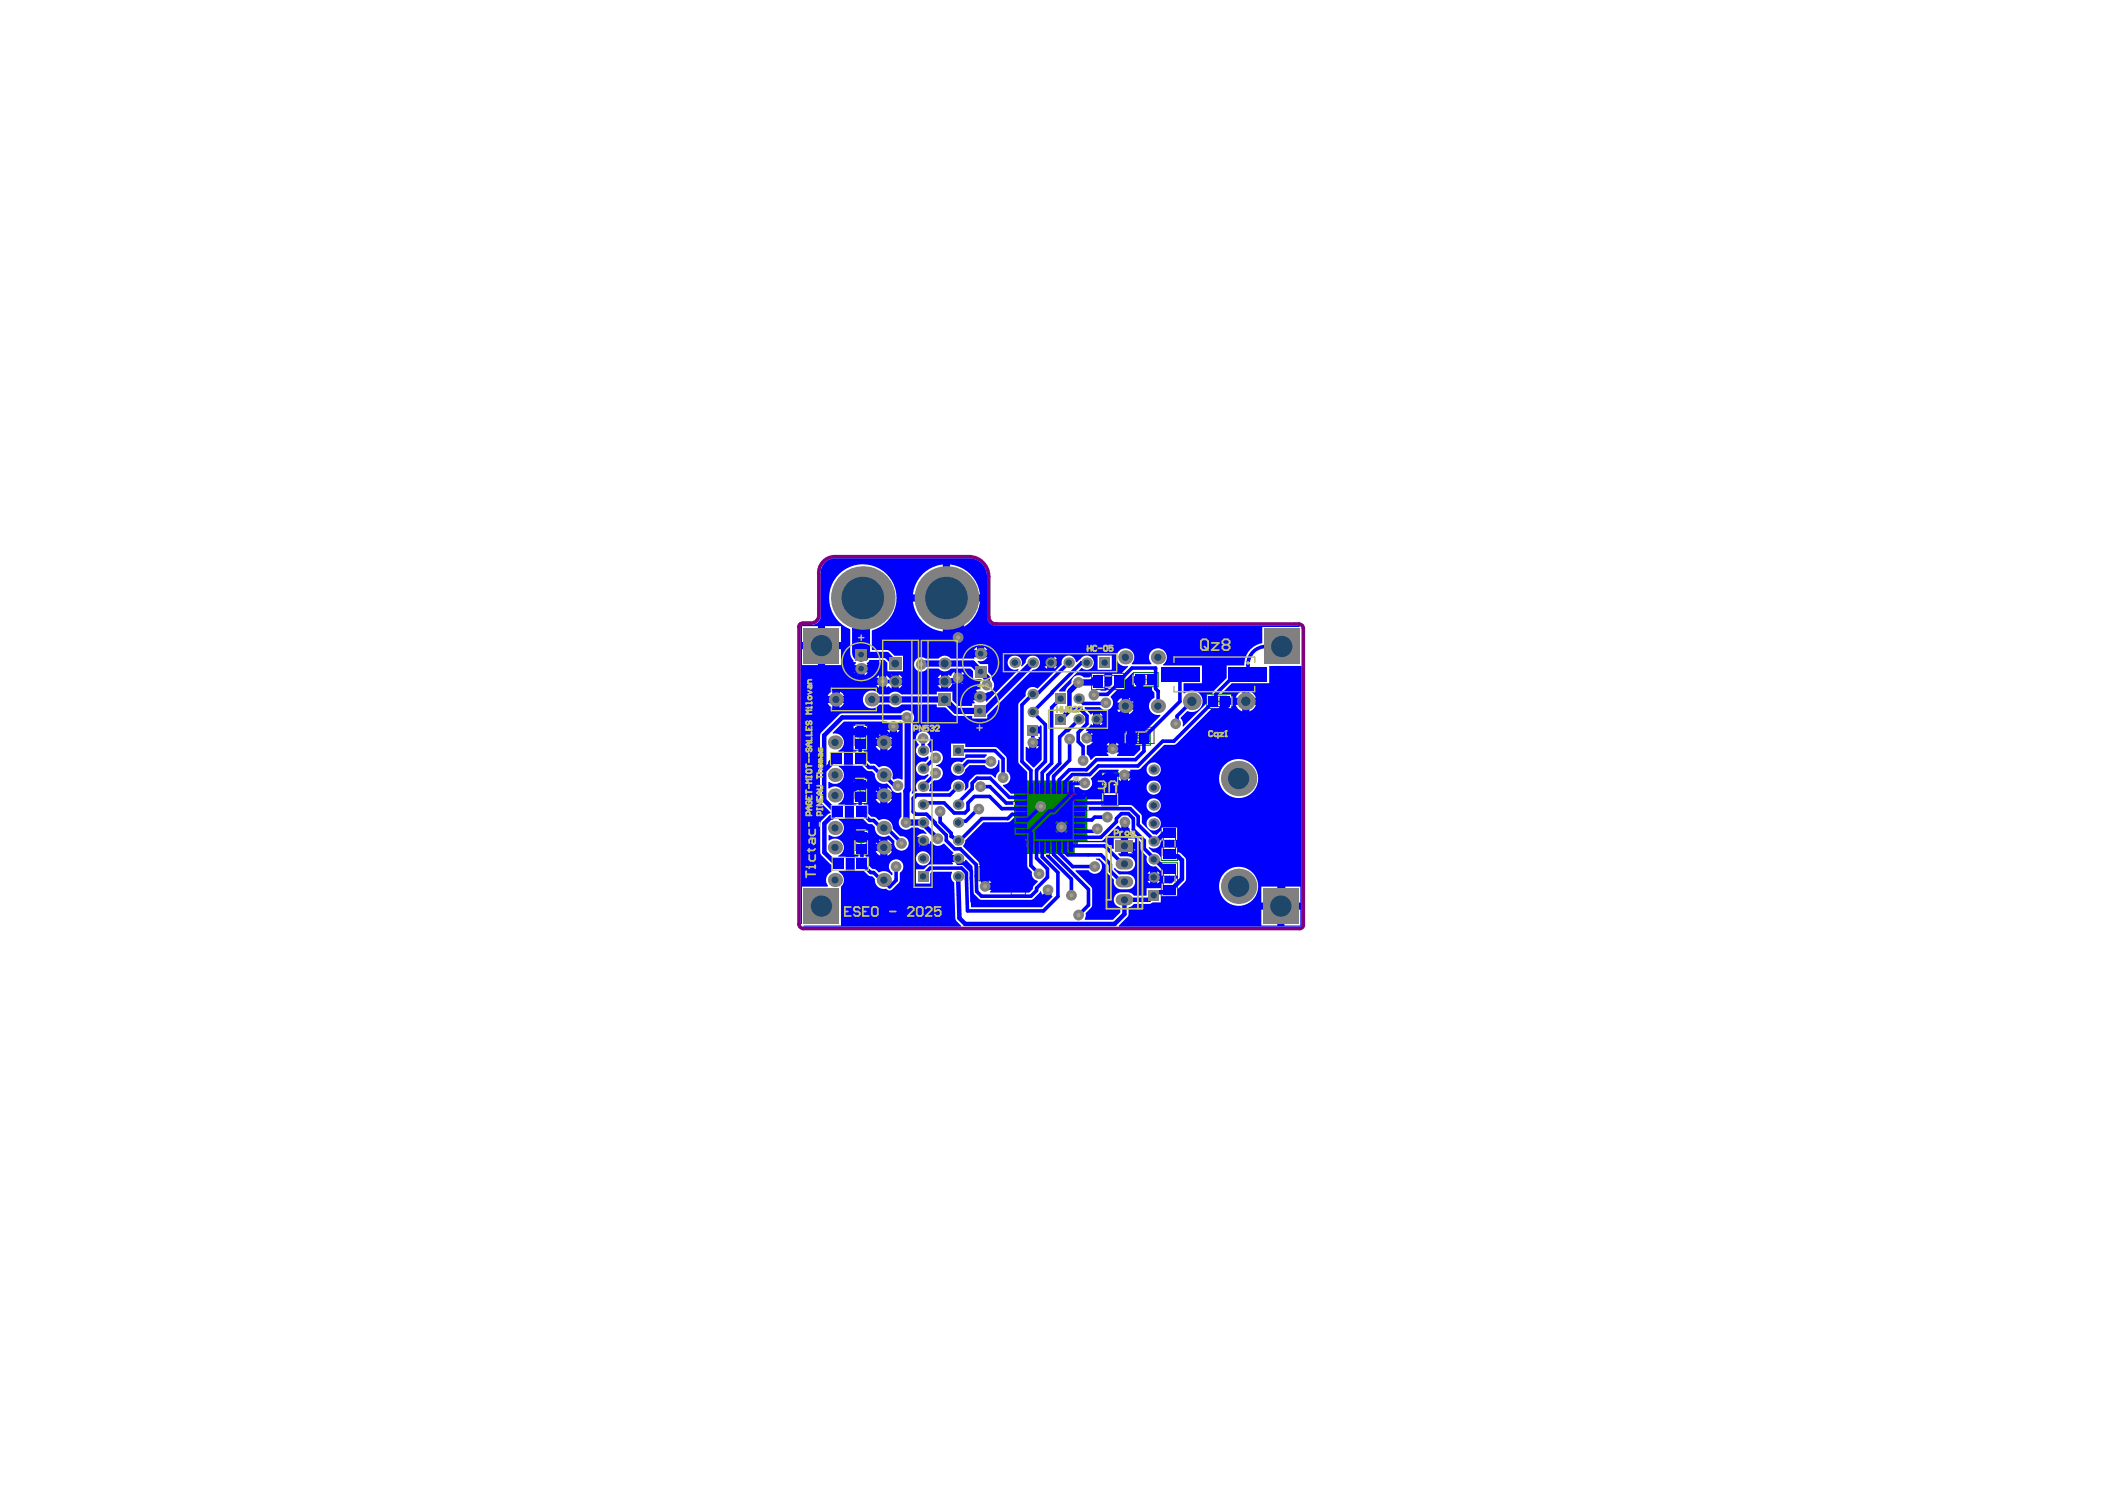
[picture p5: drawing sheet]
<svg xmlns="http://www.w3.org/2000/svg" width="297mm" height="210mm" viewBox="0 0 297 210" stroke-linecap="round" stroke-linejoin="round" font-family="sans-serif">
<path d="M143.2 112h1.3v-.5h.5v-1.3h6.6v1.3h.4v.5h1.4v6.6h-1.4v.4h-.4v1.4h-6.6v-1.4h-.5v-.4h-1.3z" fill="#008000"/>
<g fill="none" stroke="#008000" stroke-width=".14">
<path d="M154 95h4.7v2.3h-4.7zM155.9 96.1h1M156.4 95.6v1M159.9 94.9h3.5v2h-3.5zM161.2 95.9h1M161.7 95.4v1M170.3 97.9h3.5v2h-3.5zM171.5 98.9h1M172 98.4v1M120.4 102.3h2v3.5h-2zM120.4 109.9h2v3.4h-2zM120.5 117.1h2v3.5h-2z"/>
<path d="M120.9 111.6h1M120.9 104.1h1M121 118.9h1M121.4 103.6v1M121.4 111.1v1M121.5 118.4v1M138.1 117.7h3.5v2h-3.5zM138.2 120h3.5v2h-3.5zM139.4 118.7h1M139.9 118.2v1M155.5 109h2.3v4.7h-2.3zM156.1 111.3h1"/>
<path d="M156.6 110.8v1M158.2 102.6h4.6v2.3h-4.6zM158.8 103.1h3.5v2h-3.5zM160 103.7h1M160.1 104.1h1M160.5 103.2v1M160.6 103.6v1M163.9 116.7h2.3v4.7h-2.3zM164.5 119h1M165 118.5v1M138.1 122.3h3.5v2h-3.5zM139.4 123.3h1"/>
<path d="M139.4 121h1M139.9 122.8v1M139.9 120.5v1M142.7 122.8h2v3.5h-2zM143.2 124.5h1M143.7 124v1M163.9 121.7h2.3v4.7h-2.3zM164.5 124.1h1M165 123.6v1"/>
</g>
<path d="M143.2 112h1.3v-.5h.5v-1.3h6.6v1.3h.4v.5h1.4v6.6h-1.4v.4h-.4v1.4h-6.6v-1.4h-.5v-.4h-1.3z" fill="none" stroke="#008000" stroke-width=".15"/>
<g fill="none" stroke="#800080" stroke-width=".14">
<path d="M154.7 95.3h3.4v1.7h-3.4zM160.6 95.2h2.2v1.4h-2.2zM170.9 98.2h2.2v1.4h-2.2zM120.7 103h1.4v2.2h-1.4zM120.7 110.5h1.4v2.2h-1.4zM120.8 117.8h1.4v2.2h-1.4zM138.8 118h2.2v1.4h-2.2zM144.8 111.8h7v7h-7zM144.8 117.8h-1v.5h1M144.8 117h-1v.5h1M144.8 116.2h-1v.5h1M144.8 115.4h-1v.5h1"/>
<path d="M144.8 114.6h-1v.5h1M144.8 113.8h-1v.5h1M144.8 113h-1v.5h1M144.8 112.2h-1v.5h1M145.2 118.8v1h.5v-1M145.2 111.8v-1h.5v1M146 118.8v1h.5v-1M146 111.8v-1h.5v1M146.8 118.8v1h.5v-1M146.8 111.8v-1h.5v1M147.6 118.8v1h.5v-1M147.6 111.8v-1h.5v1"/>
<path d="M148.4 118.8v1h.5v-1M148.4 111.8v-1h.5v1M149.2 118.8v1h.5v-1M149.2 111.8v-1h.5v1M150 118.8v1h.5v-1M150 111.8v-1h.5v1l1.3 1.2M150.8 118.8v1h.5v-1M150.8 111.8v-1h.5v1M151 112.3l1.8-.1v.5h-1M151 111.8l.9 .9M151.5 111.8v.9M151.8 117.8h1v.5h-1"/>
<path d="M151.8 113h1v.5h-1M151.8 113.8h1v.5h-1M151.8 114.6h1v.5h-1M151.8 115.4h1v.5h-1M151.8 116.2h1v.5h-1M151.8 117h1v.5h-1M151.9 111.8l-.9 .9M155.8 109.7h1.7v3.3h-1.7zM158.8 102.9h3.4v1.7h-3.4zM159.5 103.4h2.2v1.4h-2.2zM164.1 117.3h1.8v3.4h-1.8zM138.8 122.5h2.2v1.5h-2.2z"/>
<path d="M138.8 120.2h2.2v1.5h-2.2zM143 123.4h1.4v2.2h-1.4zM164.1 122.4h1.8v3.3h-1.8z"/>
</g>
<path d="M115.5 86.8v-5.8a2.26 2.26 0 0 1 2.3-2.5h18.9a2.79 2.79 0 0 1 2.8 2.8v5.7a1.01 1.01 0 0 0 1 1h42.8a.63 .63 0 0 1 .6 .7v41.8l-.2 .4-70.3 .1a.63 .63 0 0 1-.7-.7v-41.9l.3-.4 1.4-.1a1.09 1.09 0 0 0 1.1-1.1M182.6 88h.1" fill="none" stroke="#800080" stroke-width=".51"/>
<g fill="#00f">
<path d="M136.2 121.3h.1l.9 .9 .1 3.7 1 1h7.2l.3-.1 1-1.1 .1 .1 .1 .2 .4 .4v-.9h1v.9l.1 .1-1.5 1.5h-10l-.1-4.9-.2-.3-.8-.8v-.1z"/>
<path d="M153.1 99.7l-.1 .2 .9 .9h.1l.2-.2v1.7l-.2-.1h-.1l-.7 .8 .1 .1a1.02 1.02 0 0 1 .9 .5h-.9v1h.9a.98 .98 0 0 1-.8 .5l-.1 .2 .1 1.1a.97 .97 0 0 1 .4 .7l.2 .1 .4-.4 .3-.2h1.7v-.2l-.3-.3h1.8l-.3 .3v.2h2.4l.9-.8v-.7h-.7v-2h1.4l2.1-2.1v-.2a1.26 1.26 0 0 1-1.5-.8 1.26 1.26 0 0 1 .7-1.6v-.7a.78 .78 0 0 1-.4-.8h-1.2v-1h-.5v-.5h-.9v-.4l-.1-.1-1.1 1.1v1.3h-1l-1 .9v.2a1.02 1.02 0 0 1 0 1.5 1.02 1.02 0 0 1-1.5-.2zM159.9 96.4h.4v.5h-.4zM157.9 98.7l.4-.2v.6h-.7zM159.3 98.5l.4 .2 .2 .4h-.6zM157.6 100.1h.7v.6l-.4-.2zM159.3 100.1h.6l-.2 .4-.4 .2zM155.2 100.6l.4 .4h-.4zM155.2 102h.4l-.4 .3zM158.8 103.1h.4v.5h-.4zM158.8 104.6h.4v.5h-.4zM156.3 104.9l.2-.1v.3h-.4zM157.5 104.8l.4 .3h-.4z"/>
<path d="M145.7 102.5v1h1v.5h-.1l-.1 .1 .1 .1h-.9v.6h-.5v.8l-.3-.2h-.2v1.8l1.2 1.1 1.1-1.1v-4.8l-.1-.1h-.2v.2zM146.2 105.3h.4l-.4 .3z"/>
<path d="M151.6 118.6v.2h4.5l1 1 .1-.1v-1.4h1v2.1h-.4v.1l.3 .3a2.26 2.26 0 0 1 1.8 .3 1.06 1.06 0 0 1 .2 1.2 1.06 1.06 0 0 1-1 .6 1.63 1.63 0 0 1-1.8-.5l-.1 .1v.2l.7 .7a1.77 1.77 0 0 1 2.1 .5 1.06 1.06 0 0 1-.9 1.6 1.62 1.62 0 0 1-1.8-.6l-.1-.5v-.3l-1-1v-1l-1-1h-.6v.1a1.02 1.02 0 0 1 .7 1.6 1.02 1.02 0 0 1-1.7 0h-1.8l-.1 .1 2.3 2.2 .1 .4v2.4l-.9 .9-.1 1h3.9l1.1-1.1v-.7a1.06 1.06 0 0 1-.9-1.1 1.06 1.06 0 0 1 1-1 1.63 1.63 0 0 1 1.8 .4h1.8v-1h2.1v-.7h1.4l.9-.9v-.2h-2.3v-.6l-.8-.7a1 1 0 0 1-1-.3 1 1 0 0 1-.2-1.1l-.9-.9v-1.1l-1.4-1.4-.2-.5h-.2v-.9h-1v.9l-.5-.4-2.2 2.1zM159.2 118.3h1v.5h-1zM159.2 119.8h1v.6h-1zM162.1 123l.2-.1v.4h-.4zM163.3 122.9l.4 .4h-.4zM163.3 124.3h.4l-.4 .3zM161.9 124.3h.4v.3z"/>
<path d="M136.2 118.5l-.3 .9 2.3 2.4 .1 2.4 .2-.1v.9h.5v.5h.9l-.2 .3v.1h5.6l.5-.5 .1-.5 .6-.5-.1-.2a1.02 1.02 0 0 1-.8-1.2l-.5-.5-.1-.4-.1-3.5h-.2v-.5h-.5l-.1-.3h-.9v-1l1-.1v-.5h-1v-.8h-.2l-.6 .6h-.2h-3.4zM143.2 118.6h.5zM139.5 124.1l.4 .4h-.4z"/>
<path d="M145.9 117.2l.2 .4v.8h5.3v-5.9h-.1l-2.3 2.2-.1 .1-.6 .1zM149.1 115.9l.2-.1v.4h-.4zM150.3 115.8l.4 .4h-.4zM148.9 117.2h.4v.4zM150.3 117.2h.4l-.4 .4z"/>
<path d="M151.6 111v1h.3v.5h1v-.5h.5v.8h2.1v-.9h2.3v1.7h1.7l.4 .1 1.2 1.3v1.1l1.6 1.6 .5 .1 .7-.7v-.4h2.3v1.8h-2l-.4 .3a.99 .99 0 0 1-1.6 .7l-.1 .1a1.64 1.64 0 0 0 1.2 .8l.4 .5 .2-.1v-1.2h2.3v.6a1.58 1.58 0 0 1 1.2 1.2l-.1 2.8-1.1 1.2v1h-2.4v.9h-1.2l-.4 .2h-2.2l-.3 .3-.4 .2-.1 1.2-1.4 1.4 .1 .1h25.6l.1-.1v-36.7h-4.5v2.5h-5.3l-1.4 1.4v.1h1.4v.5h-.9v.5h-.5v1h-1.4l-5 5-.4 .2h-1.3l-3.5 3.4-1.3 .1v.1l.1 .1h-.9v.5h-.5v.9l-.3-.2h-.1v.8h-.7v-1.8h.6l.2-.3-.1-.1h-2.6l-1.3 1.3a1.02 1.02 0 0 1-.2 1.4 1.02 1.02 0 0 1-1.4-.3zM174.7 97.9l.6-.4v.9h-.9zM176.3 97.5h.1a1.49 1.49 0 0 1 .8 .9h-.9zM173.4 99.4h.4v.5h-.4zM174.4 99.4h.9v.9h-.1a1.48 1.48 0 0 1-.8-.9zM176.3 99.4h.9v.1a1.49 1.49 0 0 1-.9 .8zM155.5 109h.6v.4h-.6zM161.8 108.6a1.01 1.01 0 0 1 2 0 1.01 1.01 0 0 1-2 0zM159.2 109.8h.4l-.4 .4zM155.5 110.4h.6v.4h-.6zM161.8 111.1a1.01 1.01 0 0 1 2 0 1.01 1.01 0 0 1-2 0zM172 109.8a2.76 2.76 0 0 1 5.5 0 2.76 2.76 0 0 1-5.5 0zM161.8 113.6a1.01 1.01 0 0 1 2 0 1.01 1.01 0 0 1-2 0zM161.8 116.2a1.01 1.01 0 0 1 2 0 1.01 1.01 0 0 1-2 0zM178 125.1h2.2v2.2h-2.2zM181.3 125.1h2.2v2.2h-2.2zM172 125a2.76 2.76 0 0 1 5.5 0 2.76 2.76 0 0 1-5.5 0zM178 128.3h2.2v2.3h-2.2zM181.3 128.3h2.2v2.3h-2.2z"/>
<path d="M117.5 103.4v.1a1.26 1.26 0 0 1 1.5 .9 1.26 1.26 0 0 1-.7 1.5v.1h.8v2h-.7l-.1 .2a1.26 1.26 0 0 1 .6 1.8 1.26 1.26 0 0 1-1.9 .3h-.1v.9h.1a1.26 1.26 0 0 1 1.9 .4 1.26 1.26 0 0 1-.6 1.8v.1h.9v2h-.8l-.1 .2a1.26 1.26 0 0 1 .6 1.8 1.26 1.26 0 0 1-1.9 .3h-.1v.7l.1 .1a1.26 1.26 0 0 1 1.9 .3 1.26 1.26 0 0 1-.6 1.8v.1h1v2.1h-.9l-.1 .1a1.25 1.25 0 0 1 .4 2.1v5.5h-5.3v.1h22.2v-.1l-.6-.7-.2-.4-.2-5a.99 .99 0 0 1-.2-1.4l-.1-.1h-2.8l-.2 .2v1.4h-2v-2h1.1l.5-.5 .4-.2h3.2v-.1l-.2-.2h.9v-1h-.9l.2-.3v-.1l-1.3-1.2h-.1a1.01 1.01 0 0 1-1.7-.4l-.1 .1a.97 .97 0 0 1-.5 .7v-.8h-.5v-.5h-.9a1 1 0 0 1 1.3-.4l.1-.1-.6-.6-.5-.1-.2-.2h-.9a1.02 1.02 0 0 1-1.5 0 1.02 1.02 0 0 1 .1-1.5v-3.4h-.1a1 1 0 0 1-1.4-.8l-.5-.5a1.24 1.24 0 0 1-1.7-1.3l-.4-.4-.7-.1-.7-.7h-1.3v-2h.5v-.2h-.5v-2.1h2v2.1h-.5v.2h.5v1.3l.4 .4a1.06 1.06 0 0 1 1.2 .6 1.25 1.25 0 0 1 1.5 0 1.25 1.25 0 0 1 .4 1.5l.2 .2h.1a1 1 0 0 1 1.1 0l.1-.1v-7.9l-.3-.2h-.1v.2h-1.8v-.2h-6.1zM120.4 102.3h.5v.4h-.5zM121.9 102.3h.5v.4h-.5zM125.2 103h.4v.4zM126.6 103h.4l-.4 .4zM123.8 103.8l.4-.2v.6h-.6zM125.2 103.6l.4 .2 .3 .4h-.7zM123.6 105.2h.6v.7l-.4-.3zM125.2 105.2h.7l-.3 .4-.4 .3zM120.4 109.8h.5v.4h-.5zM121.9 109.8h.5v.4h-.5zM123.8 111.3l.4-.2v.6h-.6zM125.2 111.1l.4 .2 .3 .4h-.7zM123.6 112.7h.6v.7l-.4-.3zM125.2 112.7h.7l-.3 .4-.4 .3zM120.4 111.3h2v2h-.5v.2h.6v1.3l.4 .4a.98 .98 0 0 1 1.1 .5 1.25 1.25 0 0 1 1.4 0 1.25 1.25 0 0 1 .6 1.2l1 1.1a1.02 1.02 0 0 1 1.2 1 1.02 1.02 0 0 1-1.2 1 1.02 1.02 0 0 1-.8-1.4l-.8-.8a1.25 1.25 0 0 1-1.3 .1 1.25 1.25 0 0 1-.6-1.2l-.4-.4-.6-.1-.1-.1-.6-.6h-1.3v-2h.4v-.2h-.5zM120.5 117.1h.5v.4h-.5zM122 117.1h.5v.4h-.5zM123.8 118.7l.4-.3v.6h-.6zM125.2 118.4l.4 .3 .3 .3h-.7zM129.4 119.1h.3v.3zM123.6 120.1h.6v.6l-.4-.3zM125.2 120.1h.7l-.3 .3-.4 .3zM129.2 121.1a1.05 1.05 0 0 1 2.1 0 1.05 1.05 0 0 1-2.1 0zM120.5 118.5h2v2.1h-.4v.2h.5v1.3l.5 .5a.92 .92 0 0 1 .9 .5 1.26 1.26 0 0 1 1.8 .4l.1-.1v-.3a1.02 1.02 0 0 1-.2-1.5 1.02 1.02 0 0 1 1.5 0 1.02 1.02 0 0 1-.2 1.5l-.1 1.3-1 1.1a.58 .58 0 0 1-.9-.1 1.25 1.25 0 0 1-1.5-1.4l-.4-.4-.6-.2-.6-.5h-1.3v-2.1h.5v-.2h-.6z"/>
<path d="M116.3 79.5a1.94 1.94 0 0 0-.5 1.3v6.2a1.27 1.27 0 0 1-1.3 1.1h-1.3l-.2 .2v42.1l.2-.1v-5.2h3.6l.1-.2a1.24 1.24 0 0 1 .4-1.9v-1l-1.4-1.4-.2-.4 .1-4.3 1-1 .4-.2v-.2l-1.3-1.2-.2-.4 .1-9.4 2.8-2.8 8.5-.1a1.02 1.02 0 0 1 1.5-.2 1.02 1.02 0 0 1 .2 1.4v9.6l-.2 .5 .2 .1 .3-.3 .3-.1v-.1a1.01 1.01 0 0 1 0-1.1 1.01 1.01 0 0 1 1-.4l.7-.6-.2-.2a1.01 1.01 0 0 1-1.6-.6 1.01 1.01 0 0 1 1.3-1.1l.4-.4v-.4h-.1a1 1 0 0 1-1.4-.2 1 1 0 0 1 .1-1.4l-.1-.2a1.02 1.02 0 0 1 .1-1.5 1.02 1.02 0 0 1 1.4 .1 1.02 1.02 0 0 1-.1 1.5l.1 .2a.98 .98 0 0 1 .2 .9h.2l.1-.1a1.02 1.02 0 0 1 1.5 .6 1.02 1.02 0 0 1-.9 1.3v.1l.2 .1a1.02 1.02 0 0 1 .7 1.2 1.02 1.02 0 0 1-1.2 .8l-.6 .6v.9h2.6l.4-.4v-.2a1.01 1.01 0 0 1 1.3-1 1.01 1.01 0 0 1 .6 1.5h.1l.5-.4v-.8l1-1h2l.4 .1 .3 .3h.1l.2-.5 .3-.4v-1.5h-.2a1.02 1.02 0 0 1-.6 1.1 1.02 1.02 0 0 1-1.2-.5h-2.2l-.6 .6a1.01 1.01 0 0 1-1.3 .9 1.01 1.01 0 0 1-.6-1.4 1.01 1.01 0 0 1 1.4-.4l.7-.7h2.6l.2-.3v-.2h-3v.5h-2v-2h2v.5h4.4l1.4 1.4 .1 2 .2 .2a1.02 1.02 0 0 1 .2 1.1 1.02 1.02 0 0 1-.9 .6l-.1 .1 1.1 1.2h2.4v-3.1l-1.2-1.1-.1-.4v-8l.1-.3 1-.9-.1-.3a1.01 1.01 0 0 1 .6-.9 1.01 1.01 0 0 1 1.1 .2l3.4-3.5v-.2a1.01 1.01 0 0 1 1-1 1.01 1.01 0 0 1 1 .9h.1l.4-.3a1.53 1.53 0 0 1 1.3-.6 1.01 1.01 0 0 1 .6 1.5 1.01 1.01 0 0 1-1.6 .2l-3.2 3.2 .1 .1h.8l.3-.6 .6-.5a1.02 1.02 0 0 1 .6-1.1 1.02 1.02 0 0 1 1.1 .3h.9l.2-.3v-.3h1.8v2.3h-.4l-.1 .1h.8l.8-.8v-1.6h1.4l.9-1-.1-.1a1.26 1.26 0 0 1-1.6-1.3 1.26 1.26 0 0 1 1.8-1 1.26 1.26 0 0 1 .4 2l.1 .1h2.7v-.1a1.26 1.26 0 0 1 .1-1.8 1.26 1.26 0 0 1 1.8 .1 1.26 1.26 0 0 1-.3 1.8l.1 .2h5.4v2.5h-2.6v1.4h.1a1.51 1.51 0 0 1 2.6 .9 1.51 1.51 0 0 1-2.2 1.6l-.9 .9 .3 .6v.6l.1 .1 3.3-3.3v-1.3h.8l.1-.4 1.9-1.9v-1.7h2.5a3.1 3.1 0 0 1 2.5-3.2v-2.3h5.3v-.1h-42.9a1.27 1.27 0 0 1-1.2-1.3v-6a2.55 2.55 0 0 0-2.3-2.2h-19.4l-.7 .2zM130.2 81a4.7 4.7 0 0 1 2.8-1.4v4.2h-4.2a4.7 4.7 0 0 1 1.4-2.8zM134.1 79.6a4.7 4.7 0 0 1 4.2 4.2h-4.2zM128.8 84.9h4.2v4.2a4.7 4.7 0 0 1-4.2-4.2zM134.1 84.9h4.2a4.7 4.7 0 0 1-3 3.9v.1a.99 .99 0 0 1 .8 .5h-1.8l.3-.3-.1-.1-.4 .1zM113.2 88.3h2.2v2.3h-2.2zM116.4 88.3h2.3v2.3h-2.3zM134.3 90.4h.4v.4zM135.7 90.4h.4l-.4 .4zM137.6 91.5l.3-.2v.4h-.5zM138.9 91.3l.4 .4h-.4zM129.3 93a1.01 1.01 0 0 1 1.3-.1h1.8a1.09 1.09 0 0 1 1.7 0h3.3l.1-.1-.1-.1h1.9a1.06 1.06 0 0 1-1.3 .5l-.1 .1 .4 .4h1.1v1.1a1.13 1.13 0 0 1 .6 1.1 1.05 1.05 0 0 1 .2 1.2 1.05 1.05 0 0 1-1 .6v.1h-1.9a1.06 1.06 0 0 1 1-.6l.1-.1a1.05 1.05 0 0 1 .1-1.2l-.1-.1h-1.1v-1.1l-.4-.4h-2.8a1.09 1.09 0 0 1-1.7 0h-1.6a1.02 1.02 0 0 1-1.5 .2 1.02 1.02 0 0 1 0-1.5zM147.6 92.8l.2-.2v.4h-.4zM148.8 92.6l.3 .4h-.3zM113.2 91.6h2.2v2.2h-2.2zM116.4 91.6h2.3v2.2h-2.3zM118.4 81a4.8 4.8 0 0 1 7.5 1 4.8 4.8 0 0 1-2.9 6.9v2.8h2.3l.9 .8h1.2v2.2h-2.2v-1.2l-.4-.4h-2.1l-.1 .3-.2 .1-.1 .1 .1 .2h-1.8l.2-.4h-.4v-.2a1.53 1.53 0 0 1-.4-1.1v-3.3a4.7 4.7 0 0 1-1.6-7.8zM122.1 97.8a1.26 1.26 0 0 1 2 .2h1.4a1.09 1.09 0 0 1 1.7 0h5v-.4h2.2v1.2l.8 .8h2v-.4h.3v-.1l-.2-.3h1.9l-.1 .1 .1 .1 4.5-4.5v-.1a1.01 1.01 0 0 1-1.5-.8 1.01 1.01 0 0 1 1.2-1.1 1.01 1.01 0 0 1 .7 1.5h.1a1.27 1.27 0 0 0 .7-1 1.01 1.01 0 0 1 1.7 0 1.01 1.01 0 0 1-.9 1.5l-6.4 6.4v.5h-2.1v-.4h-2.5l-.3-.2-1-1h-1.2v-.4h-5a1.09 1.09 0 0 1-1.7 0h-1.4a1.26 1.26 0 0 1-1.9 .2 1.26 1.26 0 0 1-.1-1.8zM147.4 94h.4v.4zM148.8 94h.3l-.3 .4zM154.9 92.5h2v2h-2zM135.7 94.7l.4 .4h-.4zM122 94.8h.4l-.4 .5zM120.6 94.8h.4v.5zM123.8 95.4l.2-.2v.4h-.3zM132.5 95.4l.3-.2v.4h-.5zM126.8 95.2l.5 .4h-.5zM135.7 96.1h.4l-.4 .4zM123.7 96.6h.3v.4zM125.1 95.2l.4 .3 .3-.3v1.9l-.4-.3-.3 .2zM132.3 96.6h.5v.5zM126.8 96.6h.5l-.5 .5zM133.8 95.2l.3 .2 .1-.1 .5-.6v1.8l-.2-.1h-.1l-.3 .5-.3 .2zM117.1 97.8l.3-.3v.7h-.6zM118.5 97.5l.3 .3 .3 .4h-.6zM116.8 99.2h.6v.6l-.3-.2zM118.5 99.2h.6l-.3 .4-.3 .2z"/>
</g>
<g fill="none" stroke="#00f" stroke-width=".51">
<path d="M118.2 97.6v.8l-.2 .3M124.6 96.1h.1M125.7 93l.6 .6M130.1 93.6l-.1 .1M135.2 95.6h-.3l-.3 .3M139.9 92.2l.9 .9v3.9M144.2 99.4v8M145.9 97.7h.7M148.4 99.8v7.9M148.5 97.6v.1M150.9 99.5v.4l.2 .2M152.2 98.5l.7 .7"/>
<path d="M152.6 93.5h.7M154.4 98h.1M154.6 95.8l.3 .3M156 99.1v.1M157.8 96.1v.3M158.8 99.6v.3M160.8 95.9v1.7M163.1 94.2v2.9l.4 .4-.1 2.1M163.4 99.6h.1M166.6 95.1h-.1v3.9M171.6 97.9v.7M172.9 98.9v.4"/>
<path d="M174.4 95.1h1.7M180.8 98.9l.3 .3v28.2l-.4 .4M120.1 103.2l-.4 .4v5.5M120.7 111.4h-.3l-.2 .2v5.2M121.6 119.8v2.1l1.3 1.2M124.3 116.8h.4M124.3 109.3h.4M124.7 104.6v.1M125.7 119.6l.7 .7M126.1 102.5l-.2 .2v.7M126.2 110.8h.5M127.9 116h-.1"/>
<path d="M128.9 112.6v1.9M130.1 118.6h.2M130.3 104.2v1.7M130.3 110.9v.1M130.3 108.4h.1M130.5 113.3l-.2 .2M131.9 106.9h.1M132 116.1v.2M132 109.1h.1M132.7 114.4v1.6M134.2 117.5v.5h.2l.5 .6h.3M135.2 113.2v.3"/>
<path d="M135.2 111l-1.2 1.1M136.6 113.2v1l-.4 .5M137.2 110.5v.8M138 114.1h.1M138.6 117.2v7.1l.4 .3v.4M142.8 114.9l-.6 .6M144.2 115.7h.8M144.2 117.3h1M146.3 108.7v2.5M146.3 119.4v1.6M146.9 113.8h.1M147.1 109v2.2"/>
<path d="M147.1 119.4v1.5M147.9 119.4v1.3M148.1 114.4h.6M148.7 109.5v1.7M148.7 119.4v1.1M149.5 119.4v.9M150.3 119.4v.8l.4 .4h2.9M150.4 103.1h.3M150.9 104.2v3M151.1 119.3v.1M151.2 110.5l-.1 .1v1.4M151.3 109.3l-1 1v.9"/>
<path d="M152.2 101.5h.1M152.4 118.1h.1M152.4 112.5h.5M152.5 100.1l.9 .9v1.1l-1.2 1.2v1.3l.6 .7v2M154.5 115.3l-.4 .4M154.7 101.5v.8M154.8 116.9h-.1l-.3 .4M156 109.3h4.9l.5 .5M156.4 112.8h.2M157.5 115.5v.4M158.2 114.8h1M158.5 101.1v.6l.7 .8v1l.5 .5v.2"/>
<path d="M158.5 105.4h-1.3l-.2 .2M158.7 116v3.3h.4M160.6 115.2v1.1M161.4 104v2l-1.2 1.2M161.5 118.6v1.1M164.1 104.6h1.5M164.3 107.9v1M166.1 101.9l-.2 .2M124.3 124.1h.4v.2M126.4 122.2v2M130.3 123.5v.1M135.2 121.1v.7"/>
<path d="M136 121.8l1.1 1.1 .1 4.2M136.4 123.1l.1 5.4M137.8 122v3.7l.7 .7M146.3 125.3v.3M147.9 125.5v.3M149.3 123.1v3.4M151.2 124v2.3M151.4 122.2h3.1M156.7 121.9v1M158.2 124.4h.5M158.4 121.9h.3M162.9 123.1v.6l.2 .2"/>
<path d="M162.9 123.6l-.1 .2M162.9 123.6h.1"/>
</g>
<g fill="none" stroke="#00f" stroke-width=".63">
<path d="M151.1 97.4l-.2 .2v1.9M116.3 103.7v9.2M116.3 116.2v4M117.6 113.9l.6 .6M118.1 107l-.3 .3M130.3 116v.2M165 117.6h-.8l-.9 .9-.4 .1M118 121.5l.3 .4M158.7 126.9v2.1M164.4 122.6h.6M165 120.5l.3 .3M165.3 125.5h-.5l-.4 .4h-1.2l-1 1"/>
<path d="M166.2 120.8l.6 .6v2.6"/>
</g>
<path d="M128 101.2l.1 .1v10.1l-.2 .2v4.4M138.2 100.3h.7" fill="none" stroke="#00f" stroke-width=".89"/>
<circle cx="149.8" cy="116.7" r=".25" fill="#00f"/>
<g fill="none" stroke="#00f" stroke-width=".51">
<path d="M121.5 92.3l.7 .7M124.6 96.1h11.5l2.1 2.2h1.3l1.3-1.3M126.3 96.1l-1.8-1.8h-3l-3.3 3.3M134.6 95.9h-1.1l-.2 .2M138.4 92.2h8.6l1.3 1.3M145.7 93.5l-.2 .2M145.9 97.7l-1.7 1.7M148.5 97.7l-2.8 2.7 1.8 1.8v5.2l-1.2 1.3M149.7 98.5l-1.3 1.3M150.8 93.5l-4.2 4.2M152.6 93.5l-4.1 4.1M152.9 99.2h3.1"/>
<path d="M157.8 96.4l-1.5 1.6h-1.9M158.8 99.9l-1.5 1.6h-2.6M160.8 97.6l-2 2M163.1 94.2h-3.4l-1.9 1.9M166.5 99l-5.1 5M168.2 98.9l-2.1 2.1v.9M171.6 98.6l-6 6M172.9 98.9h7.9M172.9 99.3l-8.6 8.6M174.4 95.1l-2.8 2.8M180.9 91.2h-2.3a2.54 2.54 0 0 0-2.5 2.5v1.4M119.7 109.1l1.7 1.6"/>
<path d="M120.1 103.2h3.1l1.5 1.5M120.2 116.8l1.2 1.2h1.8l1.5 1.6h1M120.7 111.4l.6-.7h2l1.4 1.5M121.5 119.7l.1 .1M121.5 112.6l-.1-.2v2l1.3 1.3h.6l1 1.1M121.7 105.3l-.3-.4v2.1l1.2 1.3h.7l1 1M124.7 116.8h.4l2.1 2.2M124.7 109.3l1.5 1.5M125.9 103.4l-1.2 1.2M128.9 114.5l.3 .4h1.5l1.3 1.2M130.1 118.6l-1.8 1.7h-1.9M130.3 118.6l2.5 2.5h2.4"/>
<path d="M130.5 113.3h2.7l1.4 1.4h1.6M131.9 106.9l-1.5 1.5M132 116.3l1.5 1.5v.8l1.2 1.1h.8l2.3 2.3M132 109.1l-1.7 1.8M132.7 116l1.5 1.5M134 112.1h-4.7l-.4 .5M135.2 105.9h5.2l1.1 1.1v2.7M136.6 113.2l.9-.8h2.1l1.8 1.7h2.8M137.2 110.5l.7-.7h1.8l2.7 2.7h1.8M137.2 111.3l-2 1.9M138 114.1l-1.7 1.7h-.9l-.2 .2M138.4 111h1.3l2.3 2.3h2.2"/>
<path d="M139.8 107.4h-3.2l-1.2 1.2-.2-.2M141.5 116.5l1.6 1.6h1.1M142.2 115.5h-3.6l-3.1 3.1h-.3M142.8 114.9h1.4M144.2 116.5h-4.9l-.7 .7M144.2 107.4l1.3 1.3v2.5M145.5 119.4v2.7l1.1 1.2M145.7 103v1.8M146.9 113.8l-1.9 1.9M148.1 114.4l-2.9 2.9 .3 .3M148.4 107.7l-1.3 1.3M150.4 103.1l-.9 .9v3.7l-1.6 1.6v1.9"/>
<path d="M150.9 107.2l-2.2 2.3M151.1 119.3h4.8l2.5 2.6M151.1 112l-2.4 2.4M152.2 101.5l-1.5 1.6M152.4 115.7h1.7M152.4 112.5h-.8l-1.8 1.8v2.4M152.4 114.1h7.1l1.1 1.1M152.4 117.3h2M154.5 115.3h1.8M154.7 102.3l-1.2 1.2v.4l-.2 .2M156 109.3l-3.1 3.2M156.4 112.8l-.5 .5h-3.5"/>
<path d="M157.5 115.9l-2.2 2.2h-2.9M158 100.7l.5 .4M158.2 114.8l-.7 .7M159.1 119.3l3.8 3.8M159.2 114.8l.7 .7v1.5l1.6 1.6M159.7 104.2l-1.2 1.2M160.2 107.2h-5.5l-1.4 1.4h-2.4l-1.4 1.4v1.2M160.6 116.3l2.3 2.3M161.5 119.7l1.4 1.4M164.1 104.6l-3.5 3.4h-5.6l-1.2 1.3h-2.5M164.3 108.9l-.9 .9h-2M122.9 123.1h.4l1 1"/>
<path d="M126.4 124.2l-.9 .9-.8-.8M135.2 121.8h.8M136.4 123.1l-.7-.6h-4.4l-1 1M146.3 125.6l-.8 .8h-7M146.3 121l1.5 1.6v1.1l-1.5 1.6M147.1 120.9l2.2 2.2M147.9 120.7l3.3 3.3M147.9 125.8l-1.8 1.8h-8.5l-.4-.5M148.7 120.5l4.9 5v2.2l-1.4 1.4M149.3 126.5l-2.1 2h-10.7M149.5 120.3l1.9 1.9M153.6 120.6h1.8l1.3 1.3"/>
<path d="M156.7 122.9l1.5 1.5"/>
</g>
<g fill="none" stroke="#00f" stroke-width=".63">
<path d="M116.3 112.9l1.2 1.2h.3M117.8 107.3h-.4l-.2 .2v.3l-.9 .9M118.2 114.5l-.8 .8h-.2l-.9 .9M128 101.2h-9.2l-2.5 2.5M130.3 116.2l2 2.1M145.5 117.6v1.8M151.2 110.5h1.9M152.5 100.1h-1.4l-1.4 1.4M116.3 120.2l1.3 1.3M135.2 123.6l.2 5.9 .8 .8h21.1l1.4-1.3M158.7 126.9h3.5M162.9 121.1l1.5 1.5"/>
<path d="M165.3 120.8h.9M166.8 124l-1.5 1.5"/>
</g>
<path d="M121.8 92.4h3.3l1.2 1.2M123 98.7h10.3l1.6 1.6h3.3M130.1 93.6h7.1l2.1 2v1M145.5 93.7l-6.6 6.6M154.6 95.8l-.5 .5h-1.9M127.8 116h2.5" fill="none" stroke="#00f" stroke-width=".89"/>
<path d="M152.2 96.3l-1.1 1.1" fill="none" stroke="#00f" stroke-width=".76"/>
<path d="M121.8 84.4l-.3 .2v7.5M133.6 84.4l1.2 1.2v3.9l.4 .4" fill="none" stroke="#00f" stroke-width="2.5"/>
<path d="M121.5 92.3h.3" fill="none" stroke="#00f" stroke-width="1.3"/>
<circle cx="151.2" cy="126.3" r=".76" fill="#808080"/>
<circle cx="151.2" cy="126.3" r=".3" fill="#a6968d"/>
<circle cx="154.5" cy="122.2" r=".76" fill="#808080"/>
<circle cx="154.5" cy="122.2" r=".3" fill="#a6968d"/>
<circle cx="149.8" cy="116.7" r=".76" fill="#808080"/>
<circle cx="149.8" cy="116.7" r=".3" fill="#a6968d"/>
<circle cx="139" cy="125" r=".76" fill="#808080"/>
<circle cx="139" cy="125" r=".3" fill="#a6968d"/>
<circle cx="158.7" cy="109.3" r=".76" fill="#808080"/>
<circle cx="158.7" cy="109.3" r=".3" fill="#a6968d"/>
<circle cx="157" cy="105.6" r=".76" fill="#808080"/>
<circle cx="157" cy="105.6" r=".3" fill="#a6968d"/>
<circle cx="138.1" cy="114.1" r=".76" fill="#808080"/>
<circle cx="138.1" cy="114.1" r=".3" fill="#a6968d"/>
<circle cx="138.4" cy="111" r=".76" fill="#808080"/>
<circle cx="138.4" cy="111" r=".3" fill="#a6968d"/>
<circle cx="141.5" cy="109.7" r=".76" fill="#808080"/>
<circle cx="141.5" cy="109.7" r=".3" fill="#a6968d"/>
<circle cx="146.6" cy="123.3" r=".76" fill="#808080"/>
<circle cx="146.6" cy="123.3" r=".3" fill="#a6968d"/>
<circle cx="147.9" cy="125.5" r=".76" fill="#808080"/>
<circle cx="147.9" cy="125.5" r=".3" fill="#a6968d"/>
<circle cx="152.2" cy="129.1" r=".76" fill="#808080"/>
<circle cx="152.2" cy="129.1" r=".3" fill="#a6968d"/>
<circle cx="156" cy="99.1" r=".76" fill="#808080"/>
<circle cx="156" cy="99.1" r=".3" fill="#a6968d"/>
<circle cx="154.4" cy="98" r=".76" fill="#808080"/>
<circle cx="154.4" cy="98" r=".3" fill="#a6968d"/>
<circle cx="126.4" cy="122.2" r=".76" fill="#808080"/>
<circle cx="126.4" cy="122.2" r=".3" fill="#a6968d"/>
<circle cx="127.2" cy="119" r=".76" fill="#808080"/>
<circle cx="127.2" cy="119" r=".3" fill="#a6968d"/>
<circle cx="126.1" cy="102.5" r=".76" fill="#808080"/>
<circle cx="126.1" cy="102.5" r=".3" fill="#a6968d"/>
<circle cx="126.7" cy="110.8" r=".76" fill="#808080"/>
<circle cx="126.7" cy="110.8" r=".3" fill="#a6968d"/>
<circle cx="158.7" cy="116" r=".76" fill="#808080"/>
<circle cx="158.7" cy="116" r=".3" fill="#a6968d"/>
<circle cx="132.7" cy="114.4" r=".76" fill="#808080"/>
<circle cx="132.7" cy="114.4" r=".3" fill="#a6968d"/>
<circle cx="132.3" cy="118.3" r=".76" fill="#808080"/>
<circle cx="132.3" cy="118.3" r=".3" fill="#a6968d"/>
<circle cx="127.8" cy="116" r=".76" fill="#808080"/>
<circle cx="127.8" cy="116" r=".3" fill="#a6968d"/>
<circle cx="150.9" cy="104.2" r=".76" fill="#808080"/>
<circle cx="150.9" cy="104.2" r=".3" fill="#a6968d"/>
<circle cx="153.3" cy="104.1" r=".76" fill="#808080"/>
<circle cx="153.3" cy="104.1" r=".3" fill="#a6968d"/>
<circle cx="139.3" cy="96.6" r=".76" fill="#808080"/>
<circle cx="139.3" cy="96.6" r=".3" fill="#a6968d"/>
<circle cx="146.9" cy="113.8" r=".76" fill="#808080"/>
<circle cx="146.9" cy="113.8" r=".3" fill="#a6968d"/>
<circle cx="154.8" cy="116.9" r=".76" fill="#808080"/>
<circle cx="154.8" cy="116.9" r=".3" fill="#a6968d"/>
<circle cx="156.3" cy="115.3" r=".76" fill="#808080"/>
<circle cx="156.3" cy="115.3" r=".3" fill="#a6968d"/>
<circle cx="153.1" cy="110.5" r=".76" fill="#808080"/>
<circle cx="153.1" cy="110.5" r=".3" fill="#a6968d"/>
<circle cx="152.8" cy="107.3" r=".76" fill="#808080"/>
<circle cx="152.8" cy="107.3" r=".3" fill="#a6968d"/>
<circle cx="135.2" cy="89.9" r=".76" fill="#808080"/>
<circle cx="135.2" cy="89.9" r=".3" fill="#a6968d"/>
<circle cx="132" cy="109.1" r=".76" fill="#808080"/>
<circle cx="132" cy="109.1" r=".3" fill="#a6968d"/>
<circle cx="132" cy="106.9" r=".76" fill="#808080"/>
<circle cx="132" cy="106.9" r=".3" fill="#a6968d"/>
<circle cx="165.9" cy="102.1" r=".76" fill="#808080"/>
<circle cx="165.9" cy="102.1" r=".3" fill="#a6968d"/>
<circle cx="135.2" cy="95.6" r=".76" fill="#808080"/>
<circle cx="135.2" cy="95.6" r=".3" fill="#a6968d"/>
<circle cx="145.7" cy="104.8" r=".76" fill="#808080"/>
<circle cx="145.7" cy="104.8" r=".3" fill="#a6968d"/>
<circle cx="130.3" cy="104.2" r=".76" fill="#808080"/>
<circle cx="130.3" cy="104.2" r=".3" fill="#a6968d"/>
<circle cx="139.8" cy="107.4" r=".76" fill="#808080"/>
<circle cx="139.8" cy="107.4" r=".3" fill="#a6968d"/>
<circle cx="124.6" cy="96.1" r=".76" fill="#808080"/>
<circle cx="124.6" cy="96.1" r=".3" fill="#a6968d"/>
<circle cx="152.2" cy="96.3" r=".76" fill="#808080"/>
<circle cx="152.2" cy="96.3" r=".3" fill="#a6968d"/>
<circle cx="128" cy="101.2" r=".76" fill="#808080"/>
<circle cx="128" cy="101.2" r=".3" fill="#a6968d"/>
<circle cx="130" cy="93.7" r=".76" fill="#808080"/>
<circle cx="130" cy="93.7" r=".3" fill="#a6968d"/>
<path d="M162 125.5h1.5v1.5h-1.5z" fill-rule="evenodd" fill="#808080"/>
<circle cx="162.8" cy="126.3" r=".45" fill="#1f4769"/>
<circle cx="162.8" cy="116.2" r=".75" fill="#808080"/>
<circle cx="162.8" cy="116.2" r=".45" fill="#1f4769"/>
<circle cx="130.3" cy="116" r=".75" fill="#808080"/>
<circle cx="130.3" cy="116" r=".45" fill="#1f4769"/>
<circle cx="130.3" cy="105.9" r=".75" fill="#808080"/>
<circle cx="130.3" cy="105.9" r=".45" fill="#1f4769"/>
<circle cx="162.8" cy="121.2" r=".75" fill="#808080"/>
<circle cx="162.8" cy="121.2" r=".45" fill="#1f4769"/>
<circle cx="162.8" cy="123.8" r=".75" fill="#808080"/>
<circle cx="162.8" cy="123.8" r=".45" fill="#1f4769"/>
<circle cx="162.8" cy="113.6" r=".75" fill="#808080"/>
<circle cx="162.8" cy="113.6" r=".45" fill="#1f4769"/>
<circle cx="162.8" cy="118.7" r=".75" fill="#808080"/>
<circle cx="162.8" cy="118.7" r=".45" fill="#1f4769"/>
<circle cx="162.8" cy="108.6" r=".75" fill="#808080"/>
<circle cx="162.8" cy="108.6" r=".45" fill="#1f4769"/>
<circle cx="162.8" cy="111.1" r=".75" fill="#808080"/>
<circle cx="162.8" cy="111.1" r=".45" fill="#1f4769"/>
<circle cx="154.7" cy="101.5" r=".75" fill="#808080"/>
<circle cx="154.7" cy="101.5" r=".45" fill="#1f4769"/>
<circle cx="150.8" cy="93.5" r=".75" fill="#808080"/>
<circle cx="150.8" cy="93.5" r=".45" fill="#1f4769"/>
<path d="M137.6 93.9h1.6v1.7h-1.6z" fill-rule="evenodd" fill="#808080"/>
<circle cx="138.4" cy="94.7" r=".41" fill="#1f4769"/>
<circle cx="138.4" cy="92.2" r=".81" fill="#808080"/>
<circle cx="138.4" cy="92.2" r=".41" fill="#1f4769"/>
<path d="M129.5 122.9h1.5v1.5h-1.5z" fill-rule="evenodd" fill="#808080"/>
<circle cx="130.3" cy="123.6" r=".45" fill="#1f4769"/>
<circle cx="130.3" cy="121.1" r=".75" fill="#808080"/>
<circle cx="130.3" cy="121.1" r=".45" fill="#1f4769"/>
<circle cx="130.3" cy="118.6" r=".75" fill="#808080"/>
<circle cx="130.3" cy="118.6" r=".45" fill="#1f4769"/>
<circle cx="130.3" cy="113.5" r=".75" fill="#808080"/>
<circle cx="130.3" cy="113.5" r=".45" fill="#1f4769"/>
<circle cx="130.3" cy="111" r=".75" fill="#808080"/>
<circle cx="130.3" cy="111" r=".45" fill="#1f4769"/>
<circle cx="130.3" cy="108.4" r=".75" fill="#808080"/>
<circle cx="130.3" cy="108.4" r=".45" fill="#1f4769"/>
<circle cx="126.3" cy="98.7" r=".85" fill="#808080"/>
<circle cx="126.3" cy="98.7" r=".55" fill="#1f4769"/>
<path d="M125.5 92.8h1.7v1.7h-1.7z" fill-rule="evenodd" fill="#808080"/>
<circle cx="126.3" cy="93.6" r=".55" fill="#1f4769"/>
<circle cx="126.3" cy="96.1" r=".85" fill="#808080"/>
<circle cx="126.3" cy="96.1" r=".55" fill="#1f4769"/>
<circle cx="145.7" cy="97.9" r=".75" fill="#808080"/>
<circle cx="145.7" cy="97.9" r=".45" fill="#1f4769"/>
<circle cx="135.2" cy="116" r=".75" fill="#808080"/>
<circle cx="135.2" cy="116" r=".45" fill="#1f4769"/>
<path d="M134.5 105.1h1.5v1.5h-1.5z" fill-rule="evenodd" fill="#808080"/>
<circle cx="135.2" cy="105.9" r=".45" fill="#1f4769"/>
<circle cx="174.8" cy="125" r="2.49" fill="#808080"/>
<circle cx="174.8" cy="125" r="1.5" fill="#1f4769"/>
<circle cx="175.8" cy="98.9" r="1.25" fill="#808080"/>
<circle cx="175.8" cy="98.9" r=".66" fill="#1f4769"/>
<circle cx="168.2" cy="98.9" r="1.25" fill="#808080"/>
<circle cx="168.2" cy="98.9" r=".66" fill="#1f4769"/>
<path d="M158.2 121.9h.9" fill="none" stroke="#808080" stroke-width="1.6"/>
<circle cx="158.7" cy="121.9" r=".5" fill="#1f4769"/>
<path d="M158.2 124.4h.9" fill="none" stroke="#808080" stroke-width="1.6"/>
<circle cx="158.7" cy="124.4" r=".5" fill="#1f4769"/>
<path d="M158.2 126.9h.9" fill="none" stroke="#808080" stroke-width="1.6"/>
<circle cx="158.7" cy="126.9" r=".5" fill="#1f4769"/>
<circle cx="158.8" cy="99.6" r="1" fill="#808080"/>
<circle cx="158.8" cy="99.6" r=".51" fill="#1f4769"/>
<path d="M155.1 92.7h1.5v1.5h-1.5z" fill-rule="evenodd" fill="#808080"/>
<circle cx="155.9" cy="93.5" r=".45" fill="#1f4769"/>
<circle cx="158.8" cy="92.7" r="1" fill="#808080"/>
<circle cx="158.8" cy="92.7" r=".51" fill="#1f4769"/>
<path d="M148.9 100.7h1.5v1.5h-1.5z" fill-rule="evenodd" fill="#808080"/>
<circle cx="149.7" cy="101.5" r=".45" fill="#1f4769"/>
<circle cx="152.2" cy="101.5" r=".75" fill="#808080"/>
<circle cx="152.2" cy="101.5" r=".45" fill="#1f4769"/>
<circle cx="152.2" cy="98.5" r=".75" fill="#808080"/>
<circle cx="152.2" cy="98.5" r=".45" fill="#1f4769"/>
<path d="M148.9 97.8h1.5v1.5h-1.5z" fill-rule="evenodd" fill="#808080"/>
<circle cx="149.7" cy="98.5" r=".45" fill="#1f4769"/>
<circle cx="153.3" cy="93.5" r=".75" fill="#808080"/>
<circle cx="153.3" cy="93.5" r=".45" fill="#1f4769"/>
<circle cx="148.3" cy="93.5" r=".75" fill="#808080"/>
<circle cx="148.3" cy="93.5" r=".45" fill="#1f4769"/>
<path d="M145 102.2h1.5v1.5h-1.5z" fill-rule="evenodd" fill="#808080"/>
<circle cx="145.7" cy="103" r=".45" fill="#1f4769"/>
<circle cx="145.7" cy="100.4" r=".75" fill="#808080"/>
<circle cx="145.7" cy="100.4" r=".45" fill="#1f4769"/>
<circle cx="145.7" cy="93.5" r=".75" fill="#808080"/>
<circle cx="145.7" cy="93.5" r=".45" fill="#1f4769"/>
<circle cx="143.2" cy="93.5" r=".75" fill="#808080"/>
<circle cx="143.2" cy="93.5" r=".45" fill="#1f4769"/>
<circle cx="135.2" cy="123.6" r=".75" fill="#808080"/>
<circle cx="135.2" cy="123.6" r=".45" fill="#1f4769"/>
<circle cx="135.2" cy="121.1" r=".75" fill="#808080"/>
<circle cx="135.2" cy="121.1" r=".45" fill="#1f4769"/>
<circle cx="135.2" cy="118.6" r=".75" fill="#808080"/>
<circle cx="135.2" cy="118.6" r=".45" fill="#1f4769"/>
<circle cx="135.2" cy="113.5" r=".75" fill="#808080"/>
<circle cx="135.2" cy="113.5" r=".45" fill="#1f4769"/>
<circle cx="135.2" cy="111" r=".75" fill="#808080"/>
<circle cx="135.2" cy="111" r=".45" fill="#1f4769"/>
<circle cx="135.2" cy="108.4" r=".75" fill="#808080"/>
<circle cx="135.2" cy="108.4" r=".45" fill="#1f4769"/>
<path d="M132.5 97.8h1.6v1.7h-1.6z" fill-rule="evenodd" fill="#808080"/>
<circle cx="133.3" cy="98.7" r=".55" fill="#1f4769"/>
<circle cx="133.3" cy="93.6" r=".85" fill="#808080"/>
<circle cx="133.3" cy="93.6" r=".55" fill="#1f4769"/>
<circle cx="124.7" cy="124.1" r="1" fill="#808080"/>
<circle cx="124.7" cy="124.1" r=".51" fill="#1f4769"/>
<circle cx="124.7" cy="116.8" r="1" fill="#808080"/>
<circle cx="124.7" cy="116.8" r=".51" fill="#1f4769"/>
<circle cx="124.7" cy="109.3" r="1" fill="#808080"/>
<circle cx="124.7" cy="109.3" r=".51" fill="#1f4769"/>
<circle cx="117.8" cy="124.1" r="1" fill="#808080"/>
<circle cx="117.8" cy="124.1" r=".51" fill="#1f4769"/>
<circle cx="117.8" cy="116.8" r="1" fill="#808080"/>
<circle cx="117.8" cy="116.8" r=".51" fill="#1f4769"/>
<circle cx="117.8" cy="109.3" r="1" fill="#808080"/>
<circle cx="117.8" cy="109.3" r=".51" fill="#1f4769"/>
<circle cx="118" cy="98.7" r="1" fill="#808080"/>
<circle cx="118" cy="98.7" r=".51" fill="#1f4769"/>
<circle cx="174.8" cy="109.8" r="2.49" fill="#808080"/>
<circle cx="174.8" cy="109.8" r="1.5" fill="#1f4769"/>
<path d="M157.4 118.5h2.5v1.6h-2.5z" fill-rule="evenodd" fill="#808080"/>
<circle cx="158.7" cy="119.3" r=".5" fill="#1f4769"/>
<circle cx="133.3" cy="96.1" r=".85" fill="#808080"/>
<circle cx="133.3" cy="96.1" r=".55" fill="#1f4769"/>
<circle cx="124.7" cy="119.6" r="1" fill="#808080"/>
<circle cx="124.7" cy="119.6" r=".51" fill="#1f4769"/>
<circle cx="124.7" cy="112.2" r="1" fill="#808080"/>
<circle cx="124.7" cy="112.2" r=".51" fill="#1f4769"/>
<circle cx="124.7" cy="104.7" r="1" fill="#808080"/>
<circle cx="124.7" cy="104.7" r=".51" fill="#1f4769"/>
<circle cx="117.8" cy="119.6" r="1" fill="#808080"/>
<circle cx="117.8" cy="119.6" r=".51" fill="#1f4769"/>
<circle cx="117.8" cy="112.2" r="1" fill="#808080"/>
<circle cx="117.8" cy="112.2" r=".51" fill="#1f4769"/>
<circle cx="117.8" cy="104.7" r="1" fill="#808080"/>
<circle cx="117.8" cy="104.7" r=".51" fill="#1f4769"/>
<circle cx="163.4" cy="99.6" r="1" fill="#808080"/>
<circle cx="163.4" cy="99.6" r=".51" fill="#1f4769"/>
<circle cx="163.4" cy="92.7" r="1" fill="#808080"/>
<circle cx="163.4" cy="92.7" r=".51" fill="#1f4769"/>
<circle cx="123" cy="98.7" r="1" fill="#808080"/>
<circle cx="123" cy="98.7" r=".51" fill="#1f4769"/>
<path d="M137.4 99.5h1.7v1.6h-1.7z" fill-rule="evenodd" fill="#808080"/>
<circle cx="138.2" cy="100.3" r=".41" fill="#1f4769"/>
<circle cx="138.2" cy="98.3" r=".81" fill="#808080"/>
<circle cx="138.2" cy="98.3" r=".41" fill="#1f4769"/>
<path d="M120.7 91.5h1.6v1.6h-1.6z" fill-rule="evenodd" fill="#808080"/>
<circle cx="121.5" cy="92.3" r=".41" fill="#1f4769"/>
<circle cx="121.5" cy="94.3" r=".81" fill="#808080"/>
<circle cx="121.5" cy="94.3" r=".41" fill="#1f4769"/>
<circle cx="133.6" cy="84.4" r="4.5" fill="#808080"/>
<circle cx="133.6" cy="84.4" r="3" fill="#1f4769"/>
<path d="M178.4 88.7h5v5h-5z" fill-rule="evenodd" fill="#808080"/>
<circle cx="180.9" cy="91.2" r="1.5" fill="#1f4769"/>
<path d="M113.4 88.6h5v5h-5z" fill-rule="evenodd" fill="#808080"/>
<circle cx="115.9" cy="91.1" r="1.5" fill="#1f4769"/>
<path d="M178.2 125.3h5v5h-5z" fill-rule="evenodd" fill="#808080"/>
<circle cx="180.7" cy="127.8" r="1.5" fill="#1f4769"/>
<path d="M113.4 125.3h5v5h-5z" fill-rule="evenodd" fill="#808080"/>
<circle cx="115.9" cy="127.8" r="1.5" fill="#1f4769"/>
<circle cx="121.8" cy="84.4" r="4.5" fill="#808080"/>
<circle cx="121.8" cy="84.4" r="3" fill="#1f4769"/>
<g fill="#00f">
<path d="M160.2 95.1h1.3v1.5h-1.3z" fill-rule="evenodd"/>
<path d="M172.2 98.2h1.3v1.5h-1.3z" fill-rule="evenodd"/>
<path d="M170.5 98.2h1.3v1.5h-1.3z" fill-rule="evenodd"/>
<path d="M150.8 110.4h.5v1.5h-.5z" fill-rule="evenodd"/>
<path d="M150 110.4h.5v1.5h-.5z" fill-rule="evenodd"/>
<path d="M148.4 110.4h.5v1.5h-.5z" fill-rule="evenodd"/>
<path d="M146.8 110.4h.5v1.5h-.5z" fill-rule="evenodd"/>
<path d="M146 110.4h.5v1.5h-.5z" fill-rule="evenodd"/>
<path d="M117.6 121.1h1.5v1.5h-1.5z" fill-rule="evenodd"/>
<path d="M117.4 113.8h1.6v1.5h-1.6z" fill-rule="evenodd"/>
<path d="M117.3 106.3h1.5v1.5h-1.5z" fill-rule="evenodd"/>
<path d="M154.3 95.2h1.3v1.8h-1.3z" fill-rule="evenodd"/>
<path d="M150 118.6h.5v1.5h-.5z" fill-rule="evenodd"/>
<path d="M150.8 118.6h.5v1.5h-.5z" fill-rule="evenodd"/>
<path d="M148.4 118.6h.5v1.5h-.5z" fill-rule="evenodd"/>
<path d="M146 118.6h.5v1.5h-.5z" fill-rule="evenodd"/>
<path d="M146.8 118.6h.5v1.5h-.5z" fill-rule="evenodd"/>
<path d="M155.7 109.2h1.8v1.3h-1.8z" fill-rule="evenodd"/>
<path d="M151.6 117.8h1.5v.5h-1.5z" fill-rule="evenodd"/>
<path d="M151.6 116.2h1.5v.5h-1.5z" fill-rule="evenodd"/>
<path d="M151.6 115.4h1.5v.5h-1.5z" fill-rule="evenodd"/>
<path d="M151.6 113.8h1.5v.5h-1.5z" fill-rule="evenodd"/>
<path d="M151.6 113h1.5v.5h-1.5z" fill-rule="evenodd"/>
<path d="M151.6 112.2h1.5v.5h-1.5z" fill-rule="evenodd"/>
<path d="M143.4 117.8h1.5v.5h-1.5z" fill-rule="evenodd"/>
<path d="M143.4 115.4h1.5v.5h-1.5z" fill-rule="evenodd"/>
<path d="M143.4 116.2h1.5v.5h-1.5z" fill-rule="evenodd"/>
<path d="M143.4 113h1.5v.5h-1.5z" fill-rule="evenodd"/>
<path d="M143.4 113.8h1.5v.5h-1.5z" fill-rule="evenodd"/>
<path d="M143.4 112.2h1.5v.5h-1.5z" fill-rule="evenodd"/>
<path d="M164.1 122h1.8v1.3h-1.8z" fill-rule="evenodd"/>
<path d="M164.1 124.9h1.8v1.3h-1.8z" fill-rule="evenodd"/>
<path d="M164.1 116.9h1.8v1.3h-1.8z" fill-rule="evenodd"/>
<path d="M155.7 112.1h1.8v1.3h-1.8z" fill-rule="evenodd"/>
<path d="M151.6 117h1.5v.5h-1.5z" fill-rule="evenodd"/>
<path d="M151.6 114.6h1.5v.5h-1.5z" fill-rule="evenodd"/>
<path d="M149.2 110.4h.5v1.5h-.5z" fill-rule="evenodd"/>
<path d="M147.6 110.4h.5v1.5h-.5z" fill-rule="evenodd"/>
<path d="M143.4 114.6h1.5v.5h-1.5z" fill-rule="evenodd"/>
<path d="M143.4 117h1.5v.5h-1.5z" fill-rule="evenodd"/>
<path d="M145.2 110.4h.5v1.5h-.5z" fill-rule="evenodd"/>
<path d="M120.6 110.1h1.5v1.3h-1.5z" fill-rule="evenodd"/>
<path d="M120.6 106.3h1.5v1.5h-1.5z" fill-rule="evenodd"/>
<path d="M120.6 104.3h1.5v1.3h-1.5z" fill-rule="evenodd"/>
<path d="M173.4 94.1h5.4v2h-5.4z" fill-rule="evenodd"/>
<path d="M164.1 119.8h1.8v1.3h-1.8z" fill-rule="evenodd"/>
<path d="M163.9 94.1h5.5v2h-5.5z" fill-rule="evenodd"/>
<path d="M159.1 103.4h1.3v1.5h-1.3z" fill-rule="evenodd"/>
<path d="M160.8 103.4h1.3v1.5h-1.3z" fill-rule="evenodd"/>
<path d="M157.2 95.2h1.3v1.8h-1.3z" fill-rule="evenodd"/>
<path d="M147.6 118.6h.5v1.5h-.5z" fill-rule="evenodd"/>
<path d="M149.2 118.6h.5v1.5h-.5z" fill-rule="evenodd"/>
<path d="M145.2 118.6h.5v1.5h-.5z" fill-rule="evenodd"/>
<path d="M120.6 111.8h1.5v1.3h-1.5z" fill-rule="evenodd"/>
<path d="M120.6 102.6h1.5v1.3h-1.5z" fill-rule="evenodd"/>
<path d="M161.9 95.1h1.3v1.5h-1.3z" fill-rule="evenodd"/>
<path d="M120.8 117.4h1.5v1.3h-1.5z" fill-rule="evenodd"/>
<path d="M120.9 121.1h1.5v1.5h-1.5z" fill-rule="evenodd"/>
<path d="M120.7 113.8h1.6v1.5h-1.6z" fill-rule="evenodd"/>
<path d="M120.8 119.1h1.5v1.3h-1.5z" fill-rule="evenodd"/>
</g>
<g fill="#c0c073">
<path d="M153.4 113.9h.2v.4h-.2z"/>
<path d="M147.7 120.4h.4v.2h-.4z"/>
<path d="M142.9 113.1h.3v.4h-.3z"/>
</g>
<g fill="none" stroke="#c0c073" stroke-width=".2">
<path d="M117.3 97.5v-.4h6.4v.4M117.3 99.8v.5h6.4v-.5M121.1 89.9h.8M121.5 89.6v.7M124.6 90.3h5v11.6h-5zM128.7 90.3v11.6M130 90.4h5.1v11.6h-5.1zM131 90.4v11.6M138 96.8h.7M138.4 96.4v.8M141.6 92.2h16v2.5h-16zM156 96.9h.8"/>
<path d="M156 95.3h.8M159.9 95.2v1.3M165.7 93.4v-.7h11.4v.7M165.7 96.8v.8h11.4v-.8M173.8 98.3v1.3M120.7 109.8h1.3M120.7 102.3h1.3M120.9 117.1h1.3M129 104.4h2.5v20.8h-2.5zM137.8 102.7h.8M138.2 102.3v.8M148 100.2h8.3v2.5h-8.3z"/>
<path d="M155.8 110.9v.8M157.4 110.9v.8M158.8 103.5v1.3M164.2 118.6v.8M165.8 118.6v.8M164.2 123.7v.8M165.8 123.7v.8"/>
<circle cx="121.5" cy="93.3" r="2.68"/>
<circle cx="138.2" cy="99.3" r="2.68"/>
<circle cx="138.4" cy="93.5" r="2.54"/>
</g>
<g fill="none" stroke="#c0c073" stroke-width=".25">
<path d="M113.8 99.8h.1M114 97.4l.5 .3-.5 .2M114.1 98.2h.3l.1 .1v.3l-.1 .1h-.3l-.1-.1v-.3zM114.3 96.7v.3l.1 .2 .1-.2v-.3h-.4l-.1 .1v.2M114.5 99.2h-.7v.1M114.5 99.1v.2M114.5 99.7v.2M114.5 99.8h-.5v.1M114.5 95.9h-.4l-.1 .1v.4h.5M149.2 99.7v.7M149.7 99.7v.7M149.9 99.7v.7l.3-.2 .2 .2v-.7"/>
<path d="M151.4 99.8l.2-.1h.2l.1 .1v.1l-.5 .5h.5M152.2 99.7h.5l-.5 .7M153.5 91.1v.7M153.5 91.5h.5M154 91.1v.7M154.7 91.2l-.1-.1h-.2l-.2 .1v.5l.2 .1h.2l.1-.1M155 91.5h.5M155.8 91.2l.1-.1h.2l.2 .1v.5l-.2 .1h-.2l-.1-.1zM157 91.1h-.5v.4l.3-.2 .2 .2v.2l-.1 .1h-.3l-.1-.1M169.5 90.4l.2-.2h.5l.3 .2v1.1l-.3 .2h-.5l-.2-.2zM170 91.2l.5 .5M171 90.7h1l-1 1h1"/>
<path d="M172.8 90.9l-.3-.2v-.3l.3-.2h.5l.2 .2v.3l-.2 .2M172.8 90.9l-.3 .3v.3l.3 .2h.5l.2-.2v-.3l-.2-.3M172.8 90.9h.5M113.8 102.5v.5h.7v-.5M113.8 107.8v.5M113.8 108.7l.1-.1h.5l.1 .1v.2l-.1 .2h-.5l-.1-.2zM113.8 109.4v.3M113.8 111.5v.5M113.8 112.2v.5h.7v-.5M113.8 111.7h.7M113.8 109.6h.7M113.8 108.1h.7"/>
<path d="M113.9 101.7l-.1 .1v.3l.2 .1 .1-.1v-.3l.3-.1 .1 .1v.3l-.1 .1M113.9 105.5l-.1 .1v.3l.2 .1 .1-.1v-.3l.3-.1 .1 .1v.3l-.1 .1M113.9 113l-.1 .1v.3l.1 .1h.5l.1-.1v-.3l-.1-.1h-.3v.2M114.1 102.7v.3M114.1 104.8v.5M114.1 106.3v.5M114.1 107v.5M114.1 110.7v.5M114.1 112.5v.2M114.1 113.8v.5M114.1 116v.5M114.2 117v.6l.2 .2h.4l.2-.2v-.6"/>
<path d="M114.2 119.7v.5M114.3 115v-.4l-.2-.1h-.2l-.1 .1v.4h.7M114.5 113.8h-.5l-.2 .2 .2 .3h.5M114.5 103.2v.5h-.7M114.5 104v.5h-.7M114.5 109.4v.3M114.5 110h-.7l.2 .2-.2 .3h.7M114.5 104.8h-.5l-.2 .2 .2 .3h.5M114.5 100.2h-.7l.2 .3-.2 .2h.7M114.6 118.3v.6l.2 .2 .2-.2v-.6h-.6l-.2 .2v.4M115 119.7l-.2 .3h-.8M115.3 109.6h.7"/>
<path d="M115.3 109.1h.7M115.3 109.3v.5M115.3 112.4v.5h.7v-.5M115.3 114v.3M115.3 114.1h.7M115.3 110.8h.6l.1 .2v.2l-.1 .1h-.6M115.3 113.1h.7l-.7 .5h.7M115.5 105.5v.4l.2 .1 .2-.5 .1 .1v.4M115.7 107.8h.2l.1 .1v.3l-.1 .1h-.2l-.2-.1v-.3zM115.7 111.6v.5M115.7 112.6v.3M115.7 116v.5"/>
<path d="M115.7 107.3l-.2 .2h.5M115.7 107.3h.3M115.8 115v-.4l-.1-.1h-.3l-.1 .1v.4h.7M115.8 106.3v.4l.1 .1 .1-.1v-.4h-.3l-.2 .1v.3M116 108.6h-.3l-.2 .1v.2l.2 .2M116 114v.3M116 111.6h-.5l-.2 .3 .2 .2h.5M116 107h-.3l-.2 .2 .2 .1M129 102.9h.4l.1-.2v-.2l-.1-.2h-.4v.8M130.3 102.3v.8l-.6-.8v.8M131 102.3h-.5v.4l.4-.1 .1 .1v.3l-.1 .1h-.3l-.1-.1M131.3 102.5l.1-.2h.2l.2 .3"/>
<path d="M131.5 102.7h.1M131.6 102.7l.2 .2-.2 .2h-.2l-.1-.1M131.8 102.6h.1M131.8 102.6l-.2 .1M132 102.5l.2-.2h.2l.1 .2v.1l-.5 .5h.5M149.2 100.1h.5M150.8 100.1h.3M150.8 100.1l-.1-.2 .1-.2h.3l.1 .1-.1 .3M150.8 100.1l-.1 .1 .1 .2h.3l.1-.1-.1-.2M155 110.2h.8l.2 .3v.5l-.2 .2h-.8M156.1 119.3h.7v7.6h-.7M156.1 118.1h5.1v10.1h-5.1z"/>
<path d="M156.5 111.7v-1.2l.3-.3h.5l.2 .3v1.2M157.3 117.6h.4l.1-.2v-.2l-.1-.2h-.4v.8M158 117.3v.5M158.4 117.3l-.4 .3M158.8 117.4l.1-.1h.3l.1 .1v.3l-.1 .1h-.3l-.1-.1zM160.1 117.8h-.4l-.1-.1v-.3l.1-.1h.4v.6l-.2 .2M160.6 118.1v10.1M171.1 103.2l-.1-.1h-.3l-.1 .1v.5l.1 .2h.3l.1-.2M171.9 103.9h-.4l-.1-.2v-.2l.1-.1h.4v.7M172.1 103.4h.5l-.5 .5h.5M172.9 103.9h.2M173 103.1h.1"/>
<path d="M173 103.1v.8M173 103.1l-.1 .1M113.8 122.3h.1M113.8 122.9v.9M113.8 123.3h1.2M114.2 120.6v.6l.2 .2h.4l.2-.2v-.6M115 122.1v.4M115 122.3h-.8v.2M119.2 128.6h.4M120.1 127.9h-.9v1.3h.9M121.3 128.2l-.2-.3h-.4l-.2 .3v.2l.2 .2h.4l.2 .2v.2l-.2 .2h-.4l-.2-.2M121.8 128.6h.4"/>
<path d="M122.6 127.9h-.8v1.3h.8M123 128.2l.2-.3h.5l.2 .3v.8l-.2 .2h-.5l-.2-.2zM125.6 128.6h.8M128.1 128.2l.2-.3h.4l.2 .3v.2l-.8 .8h.8M129.4 128.2l.2-.3h.4l.2 .3v.8l-.2 .2h-.4l-.2-.2zM130.6 128.2l.2-.3h.5l.2 .3v.2l-.9 .8h.9M132.7 127.9h-.8v.7l.4-.2h.2l.2 .2v.4l-.2 .2h-.4l-.2-.2"/>
<circle cx="176.1" cy="93.5" r=".12"/>
</g>
<path d="M117.2 106.1h5.1v1.8h-5.1zM117.3 113.6h5.1v1.8h-5.1zM117.4 121h5.1v1.8h-5.1z" fill="none" stroke="#c0c073" stroke-width=".15"/>
<path d="M151.4 109.5l.9 .8M151.4 109.9h.9M151.8 109.5v.8M152.3 109.5l-.9 .8" fill="none" stroke="#c0c073" stroke-width=".14"/>
</svg>
